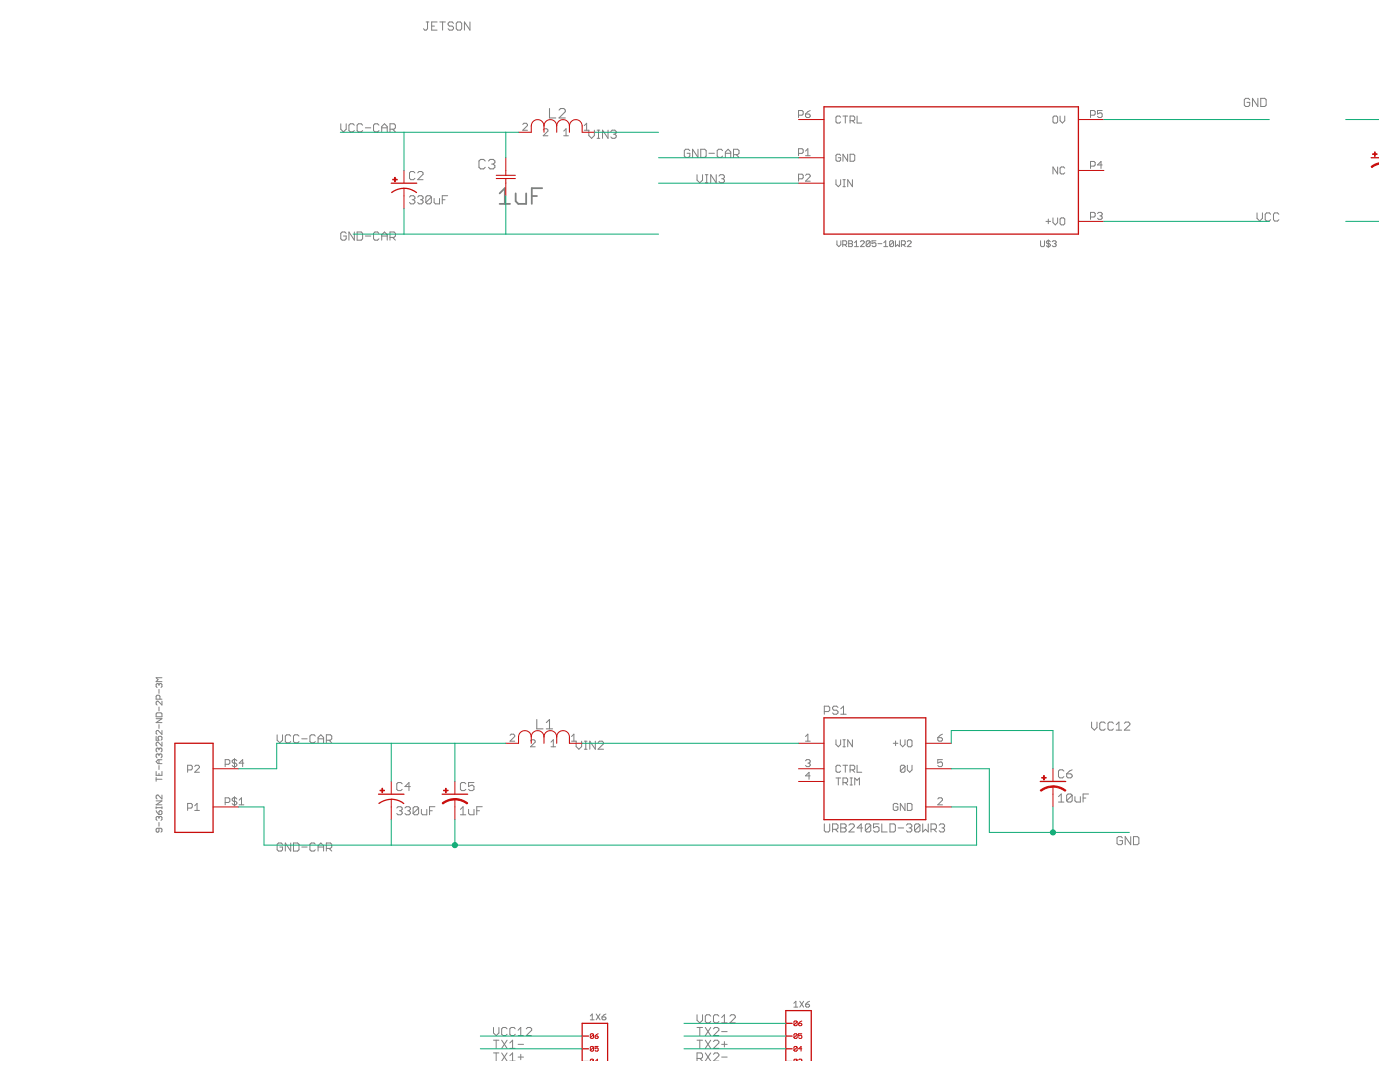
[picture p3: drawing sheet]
<svg xmlns="http://www.w3.org/2000/svg" width="279mm" height="216mm" viewBox="0 0 279 216" stroke-linecap="round" stroke-linejoin="round" font-family="sans-serif">
<g fill="none" stroke="#808080" stroke-width=".2">
<path d="M85 4.4h.6M85.3 4.4v1.3l-.3 .3h-.2l-.3-.3M86.1 5.2h.6M87.2 4.4h-1.1v1.6h1.1M87.8 4.4h1.1M88.3 4.4v1.6M90.5 4.7l-.3-.3h-.5l-.3 .3v.2l.3 .3h.5l.3 .3v.2l-.3 .3h-.5l-.3-.3M91.3 4.4h.6l.2 .3v1l-.2 .3h-.6l-.2-.3v-1zM93.8 4.4v1.6l-1.1-1.6v1.6M249.4 19.9l-.3-.3h-.5l-.3 .3v1.1l.3 .3h.5l.3-.3v-.6h-.5M251 19.6v1.7l-1-1.7v1.7M251.6 19.6h.8l.3 .3v1.1l-.3 .3h-.8z"/>
<path d="M68 24.7v1.1l.5 .5 .6-.5v-1.1M70.7 25l-.3-.3h-.5l-.3 .3v1.1l.3 .2h.5l.3-.2M72.4 25l-.3-.3h-.6l-.2 .3v1.1l.2 .2h.6l.3-.2M72.9 25.5h1.1M75.6 25l-.2-.3h-.6l-.3 .3v1.1l.3 .2h.6l.2-.2M76.2 26.3v-1l.5-.6 .6 .6v1M76.2 25.5h1.1M77.8 25.8h.8l.3-.3v-.5l-.3-.3h-.8v1.6M78.4 25.8l.5 .5M81.7 39.3l.3-.2h.5l.3 .2v.3l-.3 .3M82.3 39.9h.2M82.5 39.9l.3 .2v.3l-.3 .3h-.5l-.3-.3"/>
<path d="M82.8 34.5l-.3-.3h-.5l-.3 .3v1.1l.3 .3h.5l.3-.3M83.4 39.3l.2-.2h.6l.2 .2v.3l-.2 .3M83.4 34.5l.2-.3h.6l.2 .3v.3l-1 1.1h1M83.9 39.9h.3M84.2 39.9l.2 .2v.3l-.2 .3h-.6l-.2-.3M86.1 39.3l-.3-.2h-.5l-.3 .2v1.1M86.1 39.3v1.1l-.3 .3h-.5l-.3-.3M86.1 39.3l-1.1 1.1M86.6 39.6v.8l.3 .3h.8v-1.1M88.3 39.9h.5M89.3 39.1h-1v1.6M104.3 24.8l.3-.2h.4l.3 .2v.3l-1 .9h1"/>
<path d="M108.4 25.9l.2-.2h.5l.2 .2v.3l-.9 .9h.9M112.5 26.2l.5-.5v1.4M112.5 27.1h.9M116.6 25.1l.5-.5v1.4M116.6 26h.9M117.5 26v1.1l.6 .5 .5-.5v-1.1M119.2 26h.5M119.2 27.6h.5M119.4 26v1.6M121.3 26v1.6l-1.1-1.6v1.6M121.9 26.2l.3-.2h.5l.3 .2v.3l-.3 .3M122.4 26.8h.3"/>
<path d="M122.7 26.8l.3 .3v.2l-.3 .3h-.5l-.3-.3M137.7 30.1l-.3-.3h-.6l-.2 .3v1l.2 .3h.6l.3-.3v-.5h-.6M139.1 34.9v1l.6 .6 .5-.6v-1M139.3 29.8v1.6l-1.1-1.6v1.6M139.8 29.8h.9l.2 .3v1l-.2 .3h-.9zM140.8 36.5h.5M140.8 34.9h.5M141 34.9v1.6M141.5 30.6h1.1M142.9 34.9v1.6l-1.1-1.6v1.6M143.5 35.1l.2-.2h.6l.3 .2v.3l-.3 .3M144 35.7h.3"/>
<path d="M144.2 30.1l-.3-.3h-.5l-.3 .3v1l.3 .3h.5l.3-.3M144.3 35.7l.3 .2v.3l-.3 .3h-.6l-.2-.3M144.8 30.6h1M144.8 31.4v-1.1l.5-.5 .5 .5v1.1M146.4 30.9h.8l.3-.3v-.5l-.3-.3h-.8v1.6M146.9 30.9l.6 .5M159.4 35.7h.7l.2-.2v-.5l-.2-.2h-.7v1.4M159.4 23h.7l.2-.2v-.5l-.2-.2h-.7v1.4M159.4 30.6h.7l.2-.2v-.5l-.2-.2h-.7v1.4M160.8 30.1l.4-.4v1.4M160.8 22.8h.7l.2 .2v.2l-.2 .3h-.5l-.2-.3zM160.8 35l.2-.2h.5l.2 .2v.2l-.9 1h.9"/>
<path d="M160.8 31.1h.9M161.7 22.1l-.9 .7M166.8 35.9v.9l.5 .5 .5-.5v-.9M167.8 31l-.3-.2h-.4l-.3 .2v.9l.3 .3h.4l.3-.3v-.4h-.5M167.8 23.4l-.3-.2h-.4l-.3 .2v.9l.3 .3h.4l.3-.3M168.2 35.9h.5M168.2 37.3h.5M168.2 23.2h1M168.5 35.9v1.4M168.7 23.2v1.4M169.2 30.8v1.4l-1-1.4v1.4M169.7 24.1h.6l.3-.2v-.5l-.3-.2h-.6v1.4"/>
<path d="M169.7 30.8h.6l.3 .2v.9l-.3 .3h-.6zM170.1 35.9v1.4l-.9-1.4v1.4M170.1 24.1l.5 .5M171 23.2v1.4h1M210.1 23.4l.3-.2h.4l.3 .2v.9l-.3 .3h-.4l-.3-.3zM211.1 33.3v1.4l-1-1.4v1.4M211.6 23.2v.9l.4 .5 .5-.5v-.9M212.5 33.5l-.2-.2h-.5l-.2 .2v1l.2 .2h.5l.2-.2M217.6 23h.7l.3-.2v-.5l-.3-.2h-.7v1.4M217.6 33.1h.7l.3-.2v-.5l-.3-.2h-.7v1.4M220 22.1h-1v.7l.7-.3 .3 .3v.4l-.3 .3h-.4l-.3-.3M220 32.9h-1l.7-.7v1.4"/>
<path d="M69.1 46.6l-.3-.3h-.5l-.3 .3v1l.3 .3h.5l.3-.3v-.5h-.6M70.7 46.3v1.6l-1.1-1.6v1.6M71.3 46.3h.8l.3 .3v1l-.3 .3h-.8zM72.9 47.1h1.1M75.6 46.6l-.2-.3h-.6l-.3 .3v1l.3 .3h.6l.2-.3M76.2 47.1h1.1M76.2 47.9v-1.1l.5-.5 .6 .5v1.1M77.8 47.4h.8l.3-.3v-.5l-.3-.3h-.8v1.6M78.4 47.4l.5 .5M167 48v.8l.4 .4 .4-.4v-.8M168.2 48.8h.6l.2-.2v-.4l-.2-.2h-.6v1.2M168.6 48.8l.4 .4"/>
<path d="M169.4 48h.5l.2 .2-.2 .4 .2 .4-.2 .2h-.5zM169.4 48.6h.5M170.5 49.2h.8M170.5 48.4l.4-.4v1.2M171.7 48.2l.2-.2h.4l.2 .2v.2l-.8 .8h.8M173.7 48.2v.8l-.2 .2h-.4l-.2-.2M173.7 48.2l-.2-.2h-.4l-.2 .2v.8M173.7 48.2l-.8 .8M174.8 48h-.8v.6l.4-.2 .4 .2v.4l-.2 .2h-.4l-.2-.2M175.2 48.6h.8M176.4 49.2h.8M176.4 48.4l.4-.4v1.2"/>
<path d="M178.3 48.2l-.2-.2h-.4l-.2 .2v.8M178.3 48.2v.8l-.2 .2h-.4l-.2-.2M178.3 48.2l-.8 .8M178.7 48v1.2l.4-.4 .4 .4v-1.2M179.9 48.8h.6l.2-.2v-.4l-.2-.2h-.6v1.2M180.3 48.8l.4 .4M181.1 48.2l.2-.2h.4l.1 .2v.2l-.7 .8h.7M207.7 48v1l.2 .2h.3l.2-.2v-1M208.7 44.2h1M209.2 43.7v.9M209.2 47.9v1.5M209.6 48.2l-.2-.2h-.4l-.2 .4 .2 .2h.4l.2 .4-.2 .2h-.4l-.2-.2"/>
<path d="M210 48.2l.2-.2h.4l.2 .2-.2 .4M210.1 43.5v.9l.5 .5 .5-.5v-.9M210.4 48.6h.2M210.6 48.6l.2 .2-.2 .4h-.4l-.2-.2M211.6 43.7l.2-.2h.5l.2 .2v.9l-.2 .3h-.5l-.2-.3zM217.6 43.3h.7l.3-.2v-.5l-.3-.2h-.7v1.4M219 42.6l.3-.2h.4l.3 .2v.2l-.3 .3M219.5 43.1h.2M219.7 43.1l.3 .2v.2l-.3 .3h-.4l-.3-.3M250.9 42.5v1.1l.5 .5 .5-.5v-1.1M253.6 42.8l-.3-.3h-.5l-.3 .3v1l.3 .3h.5l.3-.3M255.2 42.8l-.2-.3h-.6l-.3 .3v1l.3 .3h.6l.2-.3"/>
<path d="M31.7 136.6l.2-.2 .4 .2v.4l-.2 .2M31.7 136.6l-.2-.2-.3 .2v.4l.1 .2M31.7 136.6v.2M31.7 137.6v.7M31.9 139.5v-.6l-.2-.2h-.4l-.1 .2v.6h1.1M32.3 139.9v.8l-.8-.8-.3 .2v.4l.1 .2M32.3 135.2h-1.1l.3 .4-.3 .4h1.1M31.2 159.8h1.1l-1.1 .8h1.1M31.2 142.4l.1-.2h.8l.2 .2v.6h-1.1zM31.2 146.9v.8h.5l-.2-.4 .2-.4h.4l.2 .2v.4l-.2 .2M31.2 153.9v.8h1.1v-.8M31.2 155.1v.8"/>
<path d="M31.2 155.5h1.1M31.2 143.4h1.1l-1.1 .8h1.1M31.7 149.5l.2-.2 .4 .2v.3l-.2 .2M31.7 150.6l.2-.2 .4 .2v.4l-.2 .2M31.7 149.5l-.2-.2-.3 .2v.3l.1 .2M31.7 150.6l-.2-.2-.3 .2v.4l.1 .2M31.7 141.1v.8M31.7 144.6v.8M31.7 149.5v.1M31.7 150.6v.2M31.7 151.6v.8M31.7 152.8v.7"/>
<path d="M31.7 154.3v.4M32.3 151.6h-.8l-.3 .4 .3 .4h.8M32.3 145.8v.7l-.8-.7-.3 .1v.4l.1 .2M32.3 148.1v.8l-.8-.8-.3 .2v.4l.1 .2M32.3 158.6v.8l-.8-.8-.3 .2v.4l.1 .2M37.4 153.6h.7l.3-.2v-.5l-.3-.2h-.7v1.4M38.9 152.9l.2-.2h.5l.2 .2v.3l-.9 .9h.9M44.9 152.5h.7l.3-.2v-.5l-.3-.2h-.7v1.4M46.8 151.3v1.9M46.8 159v1.8M47.3 159.4l-.3-.2h-.4l-.3 .2v.3l.3 .2h.4l.3 .2v.3l-.3 .2h-.4l-.3-.2M47.3 151.8l-.3-.2h-.4l-.3 .2v.2l.3 .3h.4l.3 .2v.2l-.3 .3h-.4l-.3-.3"/>
<path d="M47.7 159.7l.5-.5v1.4M48.7 152.3h-1l.7-.7v1.4M55.3 146.6v1.1l.5 .5 .6-.5v-1.1M58 146.9l-.2-.3h-.6l-.3 .3v1.1l.3 .2h.6l.2-.2M59.7 146.9l-.3-.3h-.6l-.2 .3v1.1l.2 .2h.6l.3-.2M60.2 147.4h1.1M62.9 146.9l-.2-.3h-.6l-.3 .3v1.1l.3 .2h.6l.2-.2M63.5 148.2v-1l.5-.6 .6 .6v1M63.5 147.4h1.1M65.1 147.7h.8l.3-.3v-.5l-.3-.3h-.8v1.6M65.7 147.7l.5 .5M80.3 156.4l-.3-.3h-.6l-.2 .3v1.1l.2 .3h.6l.3-.3"/>
<path d="M81.9 157h-1.1l.8-.9v1.7M93 156.4l-.3-.3h-.6l-.2 .3v1.1l.2 .3h.6l.3-.3M94.6 156.1h-1.1v.9l.8-.3 .3 .3v.5l-.3 .3h-.5l-.3-.3M101.8 146.7l.2-.2h.5l.2 .2v.3l-.9 .9h.9M105.9 147.8l.2-.2h.5l.2 .2v.3l-.9 .9h.9M110 149h.9M110 148.1l.4-.5v1.4M114.1 147.9h.9M114.1 147l.4-.5v1.4M115 147.9v1.1l.5 .5 .6-.5v-1.1M116.6 147.9h.6M116.6 149.5h.6"/>
<path d="M116.9 147.9v1.6M118.8 147.9v1.6l-1.1-1.6v1.6M119.4 148.1l.2-.2h.6l.2 .2v.3l-1 1.1h1M160.8 147l.4-.5v1.4M160.8 147.9h.9M160.8 151.8l.2-.2h.5l.2 .2v.2l-.2 .3M161.2 152.3h.3M161.5 152.3l.2 .2v.2l-.2 .3h-.5l-.2-.3M161.7 154.8h-.9l.7-.7v1.4M164.5 142h.8l.3-.3v-.5l-.3-.3h-.8v1.6M166.8 147.6v.9l.5 .5 .5-.5v-.9M166.8 155.2h1"/>
<path d="M167.2 141.2l-.2-.3h-.6l-.2 .3v.2l.2 .3h.6l.2 .3v.3l-.2 .2h-.6l-.2-.2M167.3 155.2v1.4M167.8 152.9l-.3-.2h-.4l-.3 .2v1l.3 .2h.4l.3-.2M167.8 142.5h1.1M167.8 141.4l.5-.5v1.6M168.2 149h.5M168.2 147.6h.5M168.2 156.2h.7l.3-.3v-.4l-.3-.3h-.7v1.4M168.2 152.7h1M168.5 147.6v1.4M168.7 152.7v1.4M168.7 156.2l.5 .4"/>
<path d="M169.7 153.6h.6l.3-.2v-.5l-.3-.2h-.6v1.4M169.7 155.2h.4M169.7 156.6h.4M169.9 155.2v1.4M170.1 153.6l.5 .5M170.1 147.6v1.4l-.9-1.4v1.4M170.6 156.6v-1.4l.4 .5 .5-.5v1.4M171 152.7v1.4h1M178.3 148.3h.9M178.7 147.8v1M179.7 147.6v.9l.4 .5 .5-.5v-.9M180.6 152.9l-.2-.2h-.5l-.2 .2v1"/>
<path d="M180.6 152.9v1l-.2 .2h-.5l-.2-.2M180.6 152.9l-.9 1M181.1 147.8l.2-.2h.5l.2 .2v1l-.2 .2h-.5l-.2-.2zM181.1 152.7v.9l.4 .5 .5-.5v-.9M187.2 147.2h.7l.2 .2v.3l-.2 .2h-.5l-.2-.2zM187.2 159.4l.2-.2h.5l.2 .2v.3l-.9 .9h.9M188.1 151.6h-.9v.7l.4-.3h.3l.2 .3v.4l-.2 .3h-.5l-.2-.3M188.1 146.5l-.9 .7M211.2 159l.6-.6v1.6M212.3 153.9l-.3-.3h-.5l-.3 .3v1.1l.3 .2h.5l.3-.2M212.9 154.4h.8l.3 .3v.3l-.3 .2h-.6l-.2-.2zM214 158.7v1.1l-.3 .2h-.6l-.2-.2"/>
<path d="M214 158.7l-.3-.3h-.6l-.2 .3v1.1M214 158.7l-1.1 1.1M214 153.6l-.6 .3-.5 .5M214.5 159v.8l.3 .2h.8v-1M216.2 159.2h.5M217.2 158.4h-1v1.6M217.8 144.1v1.1l.6 .5 .5-.5v-1.1M220.6 144.3l-.3-.2h-.5l-.3 .2v1.1l.3 .3h.5l.3-.3M222.2 144.3l-.3-.2h-.5l-.3 .2v1.1l.3 .3h.5l.3-.3M222.8 145.7h1M222.8 144.6l.5-.5v1.6M224.4 144.3l.3-.2h.5l.3 .2v.3l-1.1 1.1h1.1"/>
<path d="M31.2 161v.4M31.2 161.8l.5 .7M31.2 161.2h1.1M31.7 161.9l.2-.1 .4 .1v.4l-.2 .2h-.4zM31.7 165.3v.5l-.2 .3-.3-.3v-.3l.1-.2h.8l.2 .2v.3l-.2 .3M31.7 163.1l.2-.2 .4 .2v.4l-.2 .2M31.7 163.1l-.2-.2-.3 .2v.4l.1 .2M31.7 163.1v.2M31.7 164.1v.8M32.3 161v.4M37.4 161.2h.7l.3-.2v-.5l-.3-.2h-.7v1.4M38.9 161.7h.9"/>
<path d="M38.9 160.8l.4-.5v1.4M44.9 160.1h.7l.3-.2v-.5l-.3-.2h-.7v1.4M47.7 160.6h1M56.4 168.5l-.3-.3h-.5l-.3 .3v1.1l.3 .2h.5l.3-.2v-.6h-.6M58 168.2v1.6l-1.1-1.6v1.6M58.6 168.2h.8l.3 .3v1.1l-.3 .2h-.8zM60.2 169h1.1M62.9 168.5l-.2-.3h-.6l-.3 .3v1.1l.3 .2h.6l.2-.2M63.5 169h1.1M63.5 169.8v-1.1l.5-.5 .6 .5v1.1M65.1 169.3h.8l.3-.3v-.5l-.3-.3h-.8v1.6M65.7 169.3l.5 .5"/>
<path d="M79.2 161.2l.2-.2h.6l.3 .2v.3l-.3 .3M79.7 161.8h.3M80 161.8l.3 .3v.2l-.3 .3h-.6l-.2-.3M80.8 161.2l.3-.2h.5l.3 .2v.3l-.3 .3M81.4 161.8h.2M81.6 161.8l.3 .3v.2l-.3 .3h-.5l-.3-.3M83.5 161.2l-.2-.2h-.6l-.3 .2v1.1M83.5 161.2v1.1l-.2 .3h-.6l-.3-.3M83.5 161.2l-1.1 1.1M84.1 161.5v.8l.2 .3h.9v-1.1M85.7 161.8h.6M86.8 161h-1.1v1.6"/>
<path d="M91.9 162.6h1.1M91.9 161.5l.5-.5v1.6M93.5 161.5v.8l.3 .3h.8v-1.1M95.1 161.8h.6M96.2 161h-1.1v1.6M164.5 164.4v1.4l.3 .2h.5l.3-.2v-1.4M166.2 165.5h.8l.2-.3v-.5l-.2-.3h-.8v1.6M166.7 165.5l.5 .5M167.8 164.4h.8l.3 .3v.2l-.3 .3 .3 .3v.3l-.3 .2h-.8zM167.8 165.2h.8M169.4 164.7l.3-.3h.5l.3 .3v.2l-1.1 1.1h1.1M172.1 165.2h-1l.8-.8v1.6"/>
<path d="M173.8 164.7v1.1l-.3 .2h-.5l-.3-.2M173.8 164.7l-.3-.3h-.5l-.3 .3v1.1M173.8 164.7l-1.1 1.1M175.4 164.4h-1.1v.8l.6-.3h.3l.2 .3v.6l-.2 .2h-.6l-.3-.2M176 164.4v1.6h1.1M177.6 164.4h.8l.3 .3v1.1l-.3 .2h-.8zM179.2 160.5l-.2-.2h-.5l-.2 .2v1l.2 .2h.5l.2-.2v-.5h-.5M179.2 165.2h1.1M180.6 160.3v1.4l-.9-1.4v1.4M180.9 164.7l.2-.3h.6l.3 .3v.2l-.3 .3M181.1 160.3h.7l.2 .2v1l-.2 .2h-.7zM181.4 165.2h.3"/>
<path d="M181.7 165.2l.3 .3v.3l-.3 .2h-.6l-.2-.2M183.6 164.7v1.1l-.3 .2h-.5l-.3-.2M183.6 164.7l-.3-.3h-.5l-.3 .3v1.1M183.6 164.7l-1.1 1.1M184.1 164.4v1.6l.6-.5 .6 .5v-1.6M185.8 165.5h.8l.3-.3v-.5l-.3-.3h-.8v1.6M186.3 165.5l.6 .5M187.4 164.7l.3-.3h.5l.3 .3v.2l-.3 .3M188 165.2h.2M188.2 165.2l.3 .3v.3l-.3 .2h-.5l-.3-.2M211.2 160h1.1M224 167.2l-.3-.3h-.5l-.3 .3v1.1l.3 .3h.5l.3-.3v-.6h-.5"/>
<path d="M225.7 166.9v1.7l-1.1-1.7v1.7M226.2 166.9h.8l.3 .3v1.1l-.3 .3h-.8zM159.6 199.8l.8 1.2M160.4 199.8l-.8 1.2M161.6 199.8l-.8 .6M98.5 205v1.1l.5 .6 .6-.6v-1.1M98.5 207.6h1.1M98.5 210.1h1.1M99 207.6v1.6M99 210.1v1.6M100.1 207.6l1.1 1.6M100.1 210.1l1.1 1.6"/>
<path d="M101.2 205.3l-.3-.3h-.5l-.3 .3v1.1l.3 .3h.5l.3-.3M101.2 207.6l-1.1 1.6M101.2 210.1l-1.1 1.6M101.7 208.1l.6-.5v1.6M101.7 210.7l.6-.6v1.6M101.7 209.2h1.1M101.7 211.7h1.1M102.8 205.3l-.2-.3h-.6l-.3 .3v1.1l.3 .3h.6l.2-.3M103.4 206.7h1.1M103.4 205.6l.5-.6v1.7M103.4 208.4h1.1M103.4 210.9h1.1"/>
<path d="M103.9 210.4v1.1M105 205.3l.3-.3h.5l.3 .3v.3l-1.1 1.1h1.1M117.8 202.7l.4-.4v1.2M117.8 203.5h.8M119 202.3l.8 1.2M119.8 202.3l-.8 1.2M120.1 202.9h.6l.2 .4-.2 .2h-.4l-.2-.2zM120.9 202.3l-.8 .6M139.1 202.5v1.1l.6 .5 .5-.5v-1.1M139.1 211.2h.8l.3-.3v-.5l-.3-.3h-.8v1.6M139.1 205h1.1M139.1 207.6h1.1"/>
<path d="M139.7 205v1.7M139.7 207.6v1.6M139.7 211.2l.5 .5M140.8 205l1 1.7M140.8 207.6l1 1.6M140.8 210.1l1 1.6M141.8 202.8l-.2-.3h-.6l-.2 .3v1l.2 .3h.6l.2-.3M141.8 205l-1 1.7M141.8 207.6l-1 1.6M141.8 210.1l-1 1.6M142.4 205.3l.3-.3h.5l.3 .3v.3l-1.1 1.1h1.1M142.4 207.8l.3-.2h.5l.3 .2v.3l-1.1 1.1h1.1"/>
<path d="M142.4 210.4l.3-.3h.5l.3 .3v.3l-1.1 1h1.1M143.5 202.8l-.3-.3h-.5l-.3 .3v1l.3 .3h.5l.3-.3M144 203l.6-.5v1.6M144 204.1h1.1M144 208.4h1.1M144 210.9h1.1M144 205.8h1.1M144.6 207.8v1.1M145.7 202.8l.2-.3h.6l.2 .3v.2l-1 1.1h1M158.4 200.2l.4-.4v1.2M158.4 201h.8M160.8 200.4h.6l.2 .4-.2 .2h-.4l-.2-.2z"/>
</g>
<path d="M99.7 38.6l1.1-1.1v3.2M102.9 38.6v1.6l.5 .5h1.6v-2.1M106.1 39.1h1.1M108.2 37.5h-2.1v3.2M99.7 40.7h2.1" fill="none" stroke="#808080" stroke-width=".36"/>
<path d="M96.8 32.1l-.3-.3h-.6l-.3 .3v1.3l.3 .3h.6l.3-.3M97.5 32.1l.3-.3h.6l.4 .3v.3l-.4 .3M98.1 32.7h.3M98.4 32.7l.4 .4v.3l-.4 .3h-.6l-.3-.3M109.7 21.7v1.8h1.2M111.6 22l.3-.3h.6l.3 .3v.3l-1.2 1.2h1.2M107.1 143.6v1.8h1.3M109 144.2l.7-.6v1.8M109 145.4h1.3" fill="none" stroke="#808080" stroke-width=".21"/>
<g fill="none" stroke="#c90d0c" stroke-width=".25">
<path d="M78.1 36.6h5.1M78.2 38.4a4 4 0 0 1 4.9 0M164.4 21.3h50.8v25.4h-50.8zM273.6 31.5h1.7M34.9 148.3h7.6v17.8h-7.6zM75.5 158.5h5.1M78.1 159.5l1.6 .3 .9 .5M78.1 159.5l-1.6 .3-.9 .5M88.2 158.5h5.1M164.4 143.2h20.4v20.4h-20.4zM207.6 155.9h5.1M116.2 209.3h1.3"/>
<path d="M116.2 206.7h1.3M116.2 211.8v-7.6h5.1v7.6M156.8 211.8v-10.1h5.1v10.1M156.8 209.3h1.3M156.8 206.7h1.3M156.8 204.2h1.3"/>
</g>
<g fill="none" stroke="#c90d0c" stroke-width=".2">
<path d="M80.6 34v2.6M80.6 37.6v4M100.9 31.5v2.5M100.9 36.6v2.5M103.5 26.4h2.5M106 25.1a1.27 1.27 0 0 1 1.3-1.2 1.27 1.27 0 0 1 1.3 1.2 1.27 1.27 0 0 1 1.2-1.2 1.27 1.27 0 0 1 1.3 1.2 1.27 1.27 0 0 1 1.3-1.2 1.27 1.27 0 0 1 1.2 1.2 1.27 1.27 0 0 1 1.3-1.2 1.27 1.27 0 0 1 1.3 1.2M116.2 26.4h2.5M159.4 31.5h5M159.4 36.6h5M159.4 23.9h5M215.2 23.9h5.1M215.2 34h5.1"/>
<path d="M215.2 44.2h5.1M42.5 153.4h5.1M78.1 155.9v2.6M78.1 159.5v4.1M90.8 155.9v2.6M90.8 159.5v4.1M100.9 148.3h2.6M103.5 147a1.27 1.27 0 0 1 1.3-1.2 1.27 1.27 0 0 1 1.2 1.2 1.27 1.27 0 0 1 1.3-1.2 1.27 1.27 0 0 1 1.3 1.2 1.27 1.27 0 0 1 1.2-1.2 1.27 1.27 0 0 1 1.3 1.2 1.27 1.27 0 0 1 1.3-1.2 1.27 1.27 0 0 1 1.2 1.2M113.6 148.3h2.6M159.4 148.3h5M159.4 153.4h5M159.4 155.9h5"/>
<path d="M184.8 148.3h5M184.8 153.4h5M210.1 153.4v2.5M210.1 157v4M42.5 161h5.1M184.8 161h5M118.4 211.5l-.4-.2-.2 .2v.3M118.4 209l-.1-.2-.5 .2v.6M118.4 209v.6l-.1 .1-.5-.1M118.4 206.4l-.1-.1-.5 .1v.7M118.4 206.4v.7l-.1 .1-.5-.1M118.4 211.5v.3"/>
<path d="M118.4 211.5l-.2 .3M118.4 209l-.6 .6M118.4 206.4l-.6 .7M118.8 206.7h.4l.2 .4-.5 .1zM118.8 211.8l.4-.5v.5M119.4 208.8h-.6v.5l.4-.2 .2 .5-.2 .1-.4-.1M119.4 206.3l-.6 .4M159.1 203.9l-.2-.2-.4 .2v.6M159.1 206.4l-.2-.1-.4 .1v.7M159.1 209l-.2-.2-.4 .2v.6M159.1 211.5l-.5-.2-.1 .2v.3M159.1 203.9v.6l-.2 .2-.4-.2"/>
<path d="M159.1 206.4v.7l-.2 .1-.4-.1M159.1 209v.6l-.2 .1-.4-.1M159.1 211.5v.3M159.1 211.5l-.3 .3M159.1 209l-.6 .6M159.1 206.4l-.6 .7M159.1 203.9l-.6 .6M159.4 211.5l.5-.2 .1 .2-.1 .3M159.4 204.2h.5l.1 .3-.4 .2-.2-.2zM160 206.3h-.6v.4l.3-.1 .3 .1-.1 .5-.5-.1M160 209.3h-.6l.5-.5v.9M160 203.7l-.6 .5"/>
</g>
<g fill="#c90d0c" stroke="#c90d0c" stroke-width=".2">
<path d="M78.4 35.8h.9v.1h-.9z"/>
<path d="M78.8 35.4h.1v.9h-.1z"/>
<path d="M75.8 157.7h.9v.1h-.9z"/>
<path d="M76.2 157.3h.1v.9h-.1z"/>
<path d="M88.5 157.7h.9v.1h-.9z"/>
<path d="M88.9 157.3h.1v.9h-.1z"/>
<path d="M207.9 155.1h.9v.2h-.9z"/>
<path d="M208.3 154.7h.1v.9h-.1z"/>
<path d="M273.9 30.7h.9v.1h-.9z"/>
<path d="M274.3 30.3h.1v.9h-.1z"/>
</g>
<g fill="none" stroke="#c90d0c" stroke-width=".21">
<path d="M99 35.6h3.8M99 35h3.8M100.9 34v1M100.9 35.6v1M106 25.1v1.3M108.6 25.1v1.3M111.1 25.1v1.3M113.6 25.1v1.3M116.2 25.1v1.3M103.5 147v1.3M106 147v1.3M108.6 147v1.3"/>
<path d="M111.1 147v1.3M113.6 147v1.3"/>
</g>
<g fill="#c90d0c" stroke="#c90d0c" stroke-width=".2">
<path d="M90.8 159.3l1.3 .3 1.2 .6-.1 .2-.9-.5-1.5-.3z" fill-rule="evenodd"/>
<path d="M88.2 160.2l1.2-.6 1.4-.2v.2l-1 .1-1.4 .7z" fill-rule="evenodd"/>
<path d="M210.1 156.8l1.4 .2 1.2 .7-.1 .2-1.4-.7-1.1-.1z" fill-rule="evenodd"/>
<path d="M207.6 157.7l1.2-.7 1.3-.2v.3l-1 .1-1.3 .7z" fill-rule="evenodd"/>
<path d="M273.6 33.2l1.7-.8-.1 .4-1.4 .6z" fill-rule="evenodd"/>
</g>
<g fill="none" stroke="#0dab76" stroke-width=".2">
<path d="M67.9 26.4h35.6M80.6 26.4v7.6M100.9 26.4v5.1M100.9 39.1v7.6M118.7 26.4h12.7M131.4 31.5h28M131.4 36.6h28M220.3 23.9h33M268.6 23.9h6.7M70.5 46.7h60.9M80.6 41.6v5.1M220.3 44.2h33"/>
<path d="M268.6 44.2h6.7M78.1 148.3v7.6M90.8 148.3v7.6M100.9 148.3h-45.7v5.1h-7.6M116.2 148.3h43.2M189.8 153.4h7.6v12.7h28M189.8 148.3v-2.5h20.3v7.6M47.6 161h5.1v7.6h142.2v-7.6h-5.1M78.1 163.6v5M90.8 163.6v5M210.1 161v5.1M95.9 206.7h20.3"/>
<path d="M95.9 209.3h20.3M136.5 206.7h20.3M136.5 204.2h20.3M136.5 209.3h20.3"/>
</g>
<g fill="#0dab76" stroke="#0dab76" stroke-width=".2">
<circle cx="210.1" cy="166.1" r=".51"/>
<circle cx="90.8" cy="168.6" r=".51"/>
</g>
</svg>
